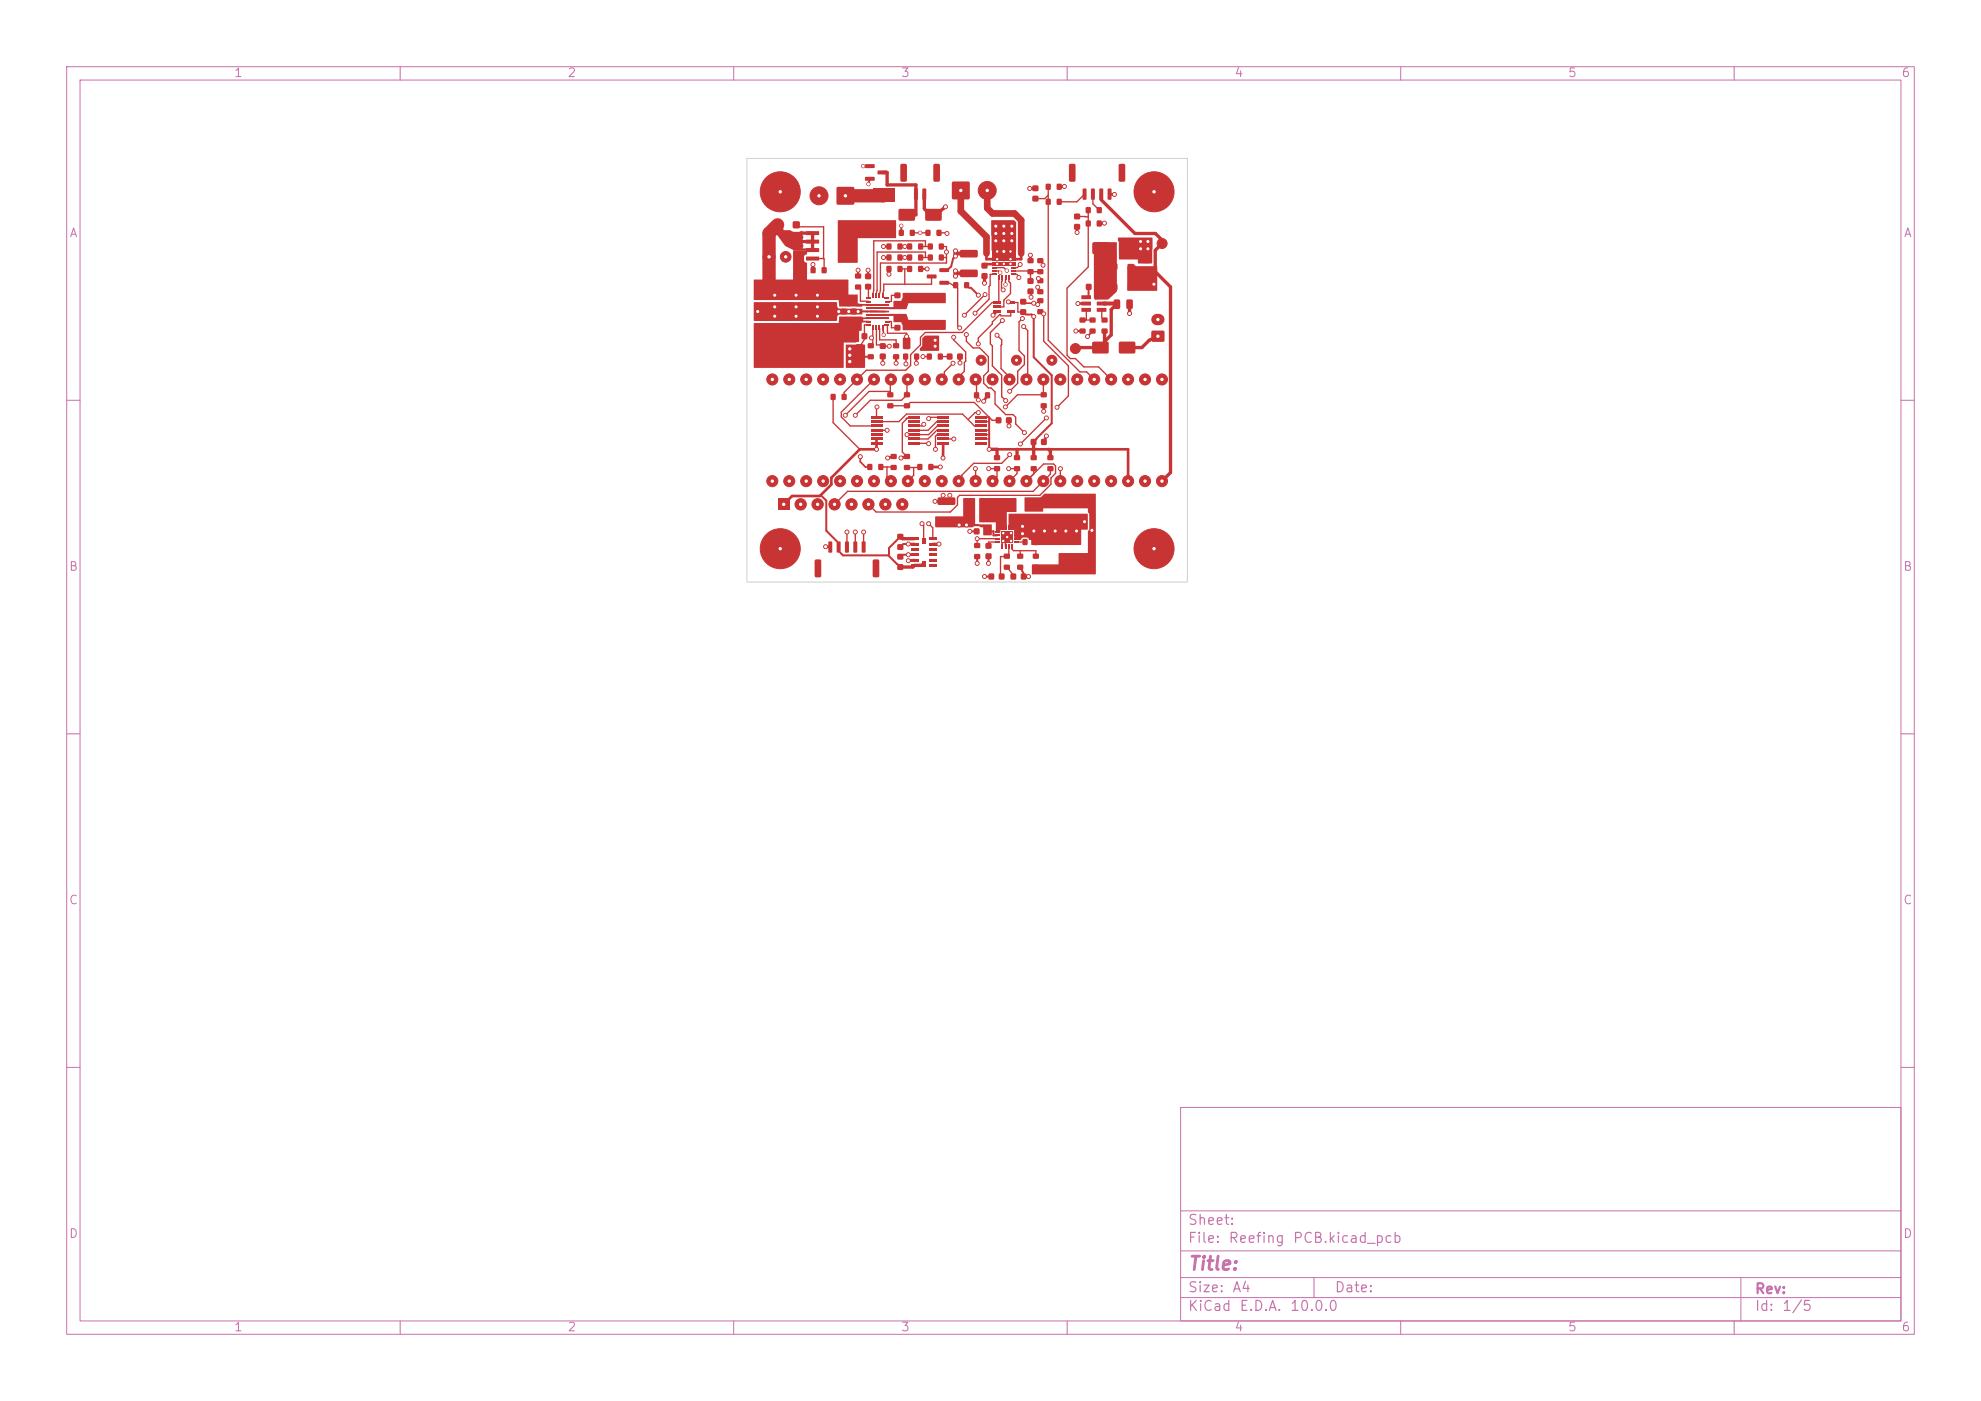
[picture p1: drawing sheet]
<svg xmlns="http://www.w3.org/2000/svg" width="297mm" height="210mm" viewBox="0 0 297 210" stroke-linecap="round" stroke-linejoin="round" font-family="sans-serif">
<defs><g id="words">
<text font-size="2" fill="#c872ab" x="178" y="190.9">Title:</text>
<g font-size="1.5" fill="#c872ab">
<text x="178" y="184">Sheet:</text>
<text x="178" y="186.7">File:</text>
<text x="184.1" y="186.7">Reefing</text>
<text x="193.7" y="186.7">PCB.kicad_pcb</text>
<text x="178" y="196.9">KiCad</text>
<text x="178" y="194.1">Size:</text>
<text x="184.7" y="194.1">A4</text>
<text x="185.7" y="196.9">E.D.A.</text>
<text x="193.3" y="196.9">10.0.0</text>
<text x="200" y="194.1">Date:</text>
<text x="263" y="194.3">Rev:</text>
<text x="263" y="196.9">Id:</text>
<text x="267.1" y="196.9">1/5</text>
</g>
<g font-size="1.3" fill="#c872ab">
<text x="35" y="11.9">1</text>
<text x="85" y="11.9">2</text>
<text x="135" y="11.9">3</text>
<text x="185" y="11.9">4</text>
<text x="235" y="11.9">5</text>
<text x="285" y="11.9">6</text>
<text x="10.3" y="35.9">A</text>
<text x="285.4" y="35.9">A</text>
<text x="10.3" y="85.9">B</text>
<text x="285.3" y="85.9">B</text>
<text x="10.3" y="135.9">C</text>
<text x="285.3" y="135.9">C</text>
<text x="10.3" y="185.9">D</text>
<text x="285.3" y="185.9">D</text>
<text x="35" y="199.9">1</text>
<text x="85" y="199.9">2</text>
<text x="135" y="199.9">3</text>
<text x="185" y="199.9">4</text>
<text x="235" y="199.9">5</text>
<text x="285" y="199.9">6</text>
</g>
</g></defs>
<g fill="none" stroke="#c872ab" stroke-width=".15">
<path d="M10 10h277v190h-277zM12 12h273v186h-273zM60 10v2M110 10v2M160 10v2M210 10v2M260 10v2M10 60h2M285 60h2M10 110h2M285 110h2M10 160h2"/>
<path d="M177 166h108v32h-108zM285 160h2M60 198v2M110 198v2M160 198v2M177 194.5h108M177 191.5h108M177 187.5h108M177 181.5h108M197 191.5v3M210 198v2M260 198v2"/>
<path d="M261 191.5v6.5"/>
</g>
<g fill="#c83434">
<path d="M159.1 83.3l2.5-.1 .1 .3v.7l-.2 .2-2.3-.1-.2-.2z"/>
<path d="M159.1 80.3h2.5l.1 .2v.7l-.2 .2h-2.3l-.2-.2z"/>
<path d="M144 40.5l2.4-.1 .2 .3v.7l-.3 .2-2.2-.1-.2-.2z"/>
<path d="M144 37.5h2.4l.2 .2v.7l-.3 .2h-2.2l-.2-.2z"/>
<path d="M135.4 50.6h.8l.3 .1v1.4l-.2 .2-.7 .1-.2-.2z"/>
<path d="M138.4 50.6h.8l.2 .1v1.4l-.1 .2-.8 .1-.2-.2z"/>
<path d="M160 74.6h2.5l.1 .2v.7l-.2 .2h-2.3l-.2-.2z"/>
<path d="M160 77.6l2.5-.1 .1 .3v.7l-.2 .2-2.3-.1-.2-.2z"/>
<path d="M156.8 27.6h.7v.8h-.7z"/>
<path d="M158.5 27.6h.6v.8h-.6z"/>
<path d="M135.6 69.7h.8v.7h-.8z"/>
<path d="M135.6 68.1h.8v.7h-.8z"/>
</g>
<circle cx="157.7" cy="54" r=".75" fill="#c83434" stroke="#c83434" stroke-width=".15"/>
<g fill="#c83434">
<path d="M139.1 38.2h.7v.8h-.7z"/>
<path d="M140.8 38.2h.7v.8h-.7z"/>
<path d="M154.1 41.7h.8v.8h-.8z"/>
<path d="M154.1 43.3h.8v.8h-.8z"/>
<path d="M134.1 47.2h.9v.8h-.9z"/>
<path d="M134.1 48.7h.9v.8h-.9z"/>
<path d="M140.9 42.1h1.3l.1 .5-.2 .1h-1.2l-.1-.2z"/>
<path d="M140.9 40.2h1.3l.1 .5-.2 .1h-1.2l-.1-.2z"/>
<path d="M139 41.2h1.3l.1 .4-.1 .1h-1.3l-.1-.1z"/>
<path d="M163.4 49.3h.8v.7h-.8z"/>
<path d="M163.4 47.6h.8v.7h-.8z"/>
<path d="M153.8 74.8h2.4v1.6h-2.4z"/>
<path d="M149.8 74.8h2.4v1.6h-2.4z"/>
<path d="M161.9 47.6h.8v.7h-.8z"/>
<path d="M161.9 49.3h.8v.7h-.8z"/>
<path d="M144.7 74.9l.7-.1 .2 .2v3l-.1 .2h-.6l-.3-.2z"/>
<path d="M147.1 74.9l.6-.1 .3 .2v3l-.2 .2h-.6l-.2-.2z"/>
<path d="M161.1 32.1h.8v.7h-.8z"/>
<path d="M161.1 33.6h.8v.8h-.8z"/>
<path d="M171.1 40.4h1.2l.2 .2v.6l-.3 .2-1-.1-.2-.2z"/>
<path d="M171.1 38.5h1.2l.2 .2v.6l-.3 .2-1-.1-.2-.2z"/>
<path d="M162.1 44.3h1.4l.1 .5h-1.4z"/>
<path d="M162.1 45.2h1.4l.1 .5-1.4 .1z"/>
<path d="M162.1 46.2h1.4l.1 .5h-1.4z"/>
<path d="M164.5 46.2h1.3l.1 .5h-1.4z"/>
<path d="M164.5 45.2h1.3l.1 .5-1.4 .1z"/>
<path d="M164.5 44.3h1.3l.1 .5h-1.4z"/>
<path d="M131.9 53h.9v.8h-.9z"/>
<path d="M131.9 51.5h.9v.8h-.9z"/>
<path d="M155.6 46.4h.8v.7h-.8z"/>
<path d="M155.6 44.7h.8v.7h-.8z"/>
<path d="M142.8 27.3h2.5v2.5h-2.5z"/>
</g>
<circle cx="148" cy="28.5" r="1.35" fill="#c83434" stroke="#c83434" stroke-width=".15"/>
<g fill="#c83434">
<path d="M119.7 42.4h2.4l.2 .2v.7l-.3 .2h-2.2l-.2-.2z"/>
<path d="M119.7 45.4l2.4-.1 .2 .3v.7l-.3 .2-2.2-.1-.2-.2z"/>
<path d="M155.6 40.4h.8v.7h-.8z"/>
<path d="M155.6 38.7h.8v.7h-.8z"/>
<path d="M155 80.8h.7v.9h-.7z"/>
<path d="M153.3 80.8h.7v.9h-.7z"/>
<path d="M165.2 47.6h.8v.7h-.8z"/>
<path d="M165.2 49.3h.8v.7h-.8z"/>
<path d="M136.4 34.5h.7v.8h-.7z"/>
<path d="M134.8 34.5h.7v.8h-.7z"/>
<path d="M147.2 39.4h.8v.8h-.8z"/>
<path d="M147.2 41h.8v.8h-.8z"/>
<path d="M140.6 53h.7v.9h-.7z"/>
<path d="M139 53h.7v.9h-.7z"/>
<path d="M136.6 80.5h1.1v.5h-1.1z"/>
<path d="M136.6 81.3h1.1v.5h-1.1z"/>
<path d="M136.6 82.1h1.1v.5h-1.1z"/>
<path d="M136.6 82.9h1.1v.5h-1.1z"/>
<path d="M136.6 83.7h1.1v.5h-1.1z"/>
<path d="M136.6 84.5h1.1v.5h-1.1z"/>
<path d="M138.2 84.1h.5v.8h-.5z"/>
<path d="M139.3 84.5h1.1v.5h-1.1z"/>
<path d="M139.3 83.7h1.1v.5h-1.1z"/>
<path d="M139.3 82.9h1.1v.5h-1.1z"/>
<path d="M139.3 82.1h1.1v.5h-1.1z"/>
<path d="M139.3 81.3h1.1v.5h-1.1z"/>
<path d="M139.3 80.5h1.1v.5h-1.1z"/>
<path d="M138.2 80.6h.5v.8h-.5z"/>
<path d="M143.5 53h.8v.9h-.8z"/>
<path d="M142 53h.8v.9h-.8z"/>
<path d="M113.3 50l2.4-.1 .2 .3v.7l-.3 .2-2.2-.1-.2-.2z"/>
<path d="M113.3 47h2.4l.2 .2v.7l-.3 .2h-2.2l-.2-.2z"/>
<path d="M166.1 28.3h.4h.1l.1 1.5-.1 .1h-.5z"/>
<path d="M164.8 28.3h.5h.1v1.5l-.1 .1h-.5z"/>
<path d="M163.6 28.3h.4h.1l.1 1.5-.1 .1h-.5z"/>
<path d="M162.3 28.3h.5h.1v1.5l-.1 .1h-.5z"/>
<path d="M167.8 24.6h.7l.2 .1v2.3l-.1 .2-.6 .1-.3-.2z"/>
<path d="M160.3 24.6h.7l.2 .1 .1 2.3-.2 .2-.6 .1-.2-.2z"/>
<path d="M132.9 36.5h.7v.9h-.7z"/>
<path d="M134.6 36.5h.7v.9h-.7z"/>
<path d="M154.1 40.4h.8v.7h-.8z"/>
<path d="M154.1 38.7h.8v.7h-.8z"/>
<path d="M153 46.4h.8v.8h-.8z"/>
<path d="M153 44.8h.8v.8h-.8z"/>
<path d="M146.1 83.1h.8v.7h-.8z"/>
<path d="M146.1 81.4h.8v.7h-.8z"/>
<path d="M124.6 59.1h.6v.8h-.6z"/>
<path d="M126.2 59.1h.7v.8h-.7z"/>
<path d="M151.6 41h.6v.3h-.6z"/>
<path d="M151.6 40.5h.6v.3h-.6z"/>
<path d="M151.6 40h.6v.3h-.6z"/>
</g>
<g fill="#c83434" stroke="#c83434" stroke-width=".15">
<circle cx="151.5" cy="39.5" r=".25"/>
<circle cx="150.5" cy="39.5" r=".25"/>
</g>
<path d="M148.7 39.3h3.5v.5h-3.5z" fill="#c83434"/>
<g fill="#c83434" stroke="#c83434" stroke-width=".15">
<circle cx="149.5" cy="39.5" r=".25"/>
<circle cx="151.5" cy="38.9" r=".25"/>
</g>
<path d="M150.6 38.6h1.6v.5h-1.6z" fill="#c83434"/>
<circle cx="151.5" cy="37.7" r=".25" fill="#c83434" stroke="#c83434" stroke-width=".15"/>
<path d="M148.7 37h3.5v1.4h-3.5z" fill="#c83434"/>
<circle cx="149.5" cy="37.7" r=".25" fill="#c83434" stroke="#c83434" stroke-width=".15"/>
<path d="M148.7 38.6h1.7v.5h-1.7z" fill="#c83434"/>
<circle cx="149.5" cy="38.9" r=".25" fill="#c83434" stroke="#c83434" stroke-width=".15"/>
<g fill="#c83434">
<path d="M148.8 40h.6v.3h-.6z"/>
<path d="M148.8 40.5h.6v.3h-.6z"/>
<path d="M148.8 41h.6v.3h-.6z"/>
<path d="M149.6 41.4h.3v.6h-.3z"/>
<path d="M150.1 41.4h.3v.6h-.3z"/>
<path d="M150.6 41.4h.3v.6h-.3z"/>
<path d="M151.1 41.4h.3v.6h-.3z"/>
<path d="M172.7 49.6h1.8v1.6h-1.8z"/>
</g>
<path d="M173.4 47.9h.4" fill="none" stroke="#c83434" stroke-width="1.7"/>
<g fill="#c83434">
<path d="M122.9 50l2.4-.1 .2 .3v.7l-.3 .2-2.2-.1-.2-.2z"/>
<path d="M122.9 47h2.4l.2 .2v.7l-.3 .2h-2.2l-.2-.2z"/>
<path d="M127.6 44.8h.8v.7h-.8z"/>
<path d="M127.6 46.3h.8v.8h-.8z"/>
<path d="M167 44.9h.7l.2 .1v1.1l-.1 .2h-.6l-.2-.1z"/>
<path d="M168.9 44.9h.7l.2 .1v1.1l-.1 .2h-.6l-.2-.1z"/>
<path d="M116.5 50l2.4-.1 .2 .3v.7l-.2 .2-2.3-.1-.2-.2z"/>
<path d="M116.5 47h2.4l.2 .2v.7l-.2 .2h-2.3l-.2-.2z"/>
<path d="M125.5 28.1h2.5v2.5h-2.5z"/>
</g>
<circle cx="122.8" cy="29.3" r="1.35" fill="#c83434" stroke="#c83434" stroke-width=".15"/>
<g fill="#c83434">
<path d="M124.2 81.2h.4h.2v1.5l-.1 .1h-.5z"/>
<path d="M125.5 81.2h.4h.1v1.5l-.1 .1h-.5z"/>
<path d="M126.7 81.2h.4h.2v1.5l-.1 .1h-.5z"/>
<path d="M128 81.2h.4h.1v1.5l-.1 .1h-.5z"/>
<path d="M129.2 81.2h.4h.2v1.5l-.1 .1h-.5z"/>
<path d="M122.2 83.9h.7l.2 .1v2.3l-.1 .2-.6 .1-.3-.2z"/>
<path d="M130.9 83.9h.7l.2 .1v2.3l-.1 .2-.6 .1-.3-.2z"/>
<path d="M136 38.2h.7v.8h-.7z"/>
<path d="M137.7 38.2h.7v.8h-.7z"/>
<path d="M158.5 29.8h.6v.9h-.6z"/>
<path d="M156.8 29.8h.7v.9h-.7z"/>
<path d="M137.7 39.9h.7v.8h-.7z"/>
<path d="M136 39.9h.7v.8h-.7z"/>
<path d="M154.6 65.8h.7v.9h-.7z"/>
<path d="M156.1 65.8h.8v.9h-.8z"/>
<path d="M162.8 33.1h.7v.8h-.7z"/>
<path d="M164.5 33.1h.6v.8h-.6z"/>
<path d="M128.2 41h.9v.7h-.9z"/>
<path d="M128.2 42.7h.9v.7h-.9z"/>
<path d="M136.2 66.3h1.7v.3h-1.7z"/>
<path d="M136.2 65.6h1.7v.4h-1.7z"/>
<path d="M136.2 65h1.7v.3h-1.7z"/>
<path d="M136.2 64.3h1.7v.4h-1.7z"/>
<path d="M136.2 63.7h1.7v.3h-1.7z"/>
<path d="M136.2 63h1.7v.4h-1.7z"/>
<path d="M136.2 62.4h1.7v.3h-1.7z"/>
<path d="M130.6 62.4h1.6v.3h-1.6z"/>
<path d="M130.6 63h1.6v.4h-1.6z"/>
<path d="M130.6 63.7h1.6v.3h-1.6z"/>
<path d="M130.6 64.3h1.6v.4h-1.6z"/>
<path d="M130.6 65h1.6v.3h-1.6z"/>
<path d="M130.6 65.6h1.6v.4h-1.6z"/>
<path d="M130.6 66.3h1.6v.3h-1.6z"/>
<path d="M130.1 69.6h.6v.8h-.6z"/>
<path d="M131.7 69.6h.7v.8h-.7z"/>
<path d="M129.7 24.6h1.4v.5l-.1 .1h-1.2l-.1-.1z"/>
<path d="M129.7 26.5h1.4v.5l-.1 .1h-1.2l-.1-.1z"/>
<path d="M131.6 25.6h1.3l.1 .5-.1 .1-1.3-.1v-.1z"/>
<path d="M148.9 45.2h1.1v.3h-1.1z"/>
<path d="M148.9 45.8h1.1v.4h-1.1z"/>
<path d="M148.9 46.5h1.1v.3h-1.1z"/>
<path d="M151 46.5h1.1v.3h-1.1z"/>
<path d="M151 45.2h1.1v.3h-1.1z"/>
<path d="M163.8 51.3h2.4v1.6h-2.4z"/>
<path d="M167.8 51.3h2.4v1.6h-2.4z"/>
<path d="M149.3 79.6h.6v.3h-.6z"/>
<path d="M149.3 80.1h.6v.3h-.6z"/>
<path d="M149.3 80.6h.6v.3h-.6z"/>
<path d="M149.3 81.1h.6v.3h-.6z"/>
<path d="M150.1 81.6h.3v.6h-.3z"/>
<path d="M150.6 81.6h.3v.6h-.3z"/>
<path d="M151.1 81.6h.3v.6h-.3z"/>
<path d="M151.6 81.6h.3v.6h-.3z"/>
<path d="M152.1 81.1h.6v.3h-.6z"/>
<path d="M152.1 80.6h.6v.3h-.6z"/>
<path d="M152.1 80.1h.6v.3h-.6z"/>
<path d="M152.1 79.6h.6v.3h-.6z"/>
<path d="M151.6 78.8h.3v.6h-.3z"/>
<path d="M151.1 78.8h.3v.6h-.3z"/>
<path d="M150.6 78.8h.3v.6h-.3z"/>
<path d="M150.1 78.8h.3v.6h-.3z"/>
</g>
<g fill="#c83434" stroke="#c83434" stroke-width=".15">
<circle cx="150.4" cy="79.9" r=".25"/>
<circle cx="150.4" cy="81.1" r=".25"/>
<circle cx="151" cy="80.5" r=".25"/>
</g>
<path d="M150.2 79.7h1.7v1.6h-1.7z" fill="#c83434"/>
<g fill="#c83434" stroke="#c83434" stroke-width=".15">
<circle cx="151.6" cy="79.9" r=".25"/>
<circle cx="151.6" cy="81.1" r=".25"/>
</g>
<g fill="#c83434">
<path d="M135.6 58.8h.8v.7h-.8z"/>
<path d="M135.6 60.5h.8v.7h-.8z"/>
<path d="M162.8 42.6h.8v.8h-.8z"/>
<path d="M164.4 42.6h.8v.8h-.8z"/>
<path d="M156.1 60.5h.8v.7h-.8z"/>
<path d="M156.1 58.8h.8v.7h-.8z"/>
</g>
<circle cx="174.2" cy="36.5" r=".75" fill="#c83434" stroke="#c83434" stroke-width=".15"/>
<g fill="#c83434">
<path d="M157.1 69.9h.8v.7h-.8z"/>
<path d="M157.1 68.3h.8v.6h-.8z"/>
<path d="M132.9 38.2h.7v.8h-.7z"/>
<path d="M134.6 38.2h.7v.8h-.7z"/>
<path d="M119.7 50l2.4-.1 .2 .3v.7l-.3 .2-2.2-.1-.2-.2z"/>
<path d="M119.7 47h2.4l.2 .2v.7l-.3 .2h-2.2l-.2-.2z"/>
<path d="M134.1 45.4h.9v.8h-.9z"/>
<path d="M134.1 43.9h.9v.8h-.9z"/>
<path d="M126.1 47.9h.8v.7h-.8z"/>
<path d="M126.1 46.3h.8v.8h-.8z"/>
<path d="M149.3 62.6h.8v.8h-.8z"/>
<path d="M150.9 62.6h.7v.8h-.7z"/>
<path d="M138.8 31.4h2.3v1.6h-2.3z"/>
<path d="M134.8 31.4h2.3v1.6h-2.3z"/>
<path d="M130.9 33.2h3.2v2h-3.2z"/>
<path d="M130.9 28.3h3.2v2h-3.2z"/>
</g>
<circle cx="152.4" cy="54" r=".75" fill="#c83434" stroke="#c83434" stroke-width=".15"/>
<g fill="#c83434">
<path d="M150.5 84.7h.9v.7h-.9z"/>
<path d="M150.5 83h.9v.7h-.9z"/>
<path d="M152.1 69.9h.8v.7h-.8z"/>
<path d="M152.1 68.3h.8v.6h-.8z"/>
<path d="M163.8 36.4h2.4v1.6h-2.4z"/>
<path d="M167.8 36.4h2.4v1.6h-2.4z"/>
<path d="M137.1 53h.7v.9h-.7z"/>
<path d="M135.4 53h.7v.9h-.7z"/>
</g>
<circle cx="117" cy="82.2" r="3" fill="#c83434" stroke="#c83434" stroke-width=".15"/>
<g fill="#c83434">
<path d="M139.1 36.5h.7v.9h-.7z"/>
<path d="M140.8 36.5h.7v.9h-.7z"/>
<path d="M155.6 43.4h.8v.7h-.8z"/>
<path d="M155.6 41.7h.8v.7h-.8z"/>
<path d="M120.9 34.7h1.9v.5h-1.9z"/>
<path d="M120.9 35.9h1.9v.6h-1.9z"/>
<path d="M120.9 37.2h1.9v.5l-1.9 .1z"/>
<path d="M120.9 38.5h1.9v.5h-1.9z"/>
<path d="M125.8 38.5h1.9l.1 .5h-2z"/>
<path d="M125.8 37.2h1.9l.1 .5-2 .1z"/>
<path d="M125.8 35.9h1.9l.1 .6h-2z"/>
<path d="M125.8 34.7h1.9l.1 .5h-2z"/>
<path d="M149.8 86h.8v.8h-.8z"/>
<path d="M148.2 86h.8v.8h-.8z"/>
<path d="M140.6 77.6l2.5-.1 .1 .3v.7l-.2 .2-2.3-.1-.2-.2z"/>
<path d="M140.6 74.6h2.5l.1 .2v.7l-.2 .2h-2.3l-.2-.2z"/>
</g>
<g fill="#c83434" stroke="#c83434" stroke-width=".15">
<circle cx="161.2" cy="52.2" r=".75"/>
<circle cx="173" cy="82.2" r="3"/>
</g>
<g fill="#c83434">
<path d="M152.5 84.7h.9v.7h-.9z"/>
<path d="M152.5 83h.9v.7h-.9z"/>
<path d="M138.3 28.3h.4h.2v1.5l-.1 .1h-.5z"/>
<path d="M137.1 28.3h.4h.1v1.5l-.1 .1h-.5z"/>
<path d="M140 24.6h.7l.2 .1v2.3l-.1 .2-.6 .1-.3-.2z"/>
<path d="M135 24.6h.7l.3 .1v2.3l-.2 .2-.6 .1-.2-.2z"/>
<path d="M133.6 69.7h.8v.7h-.8z"/>
<path d="M133.6 68.1h.8v.7h-.8z"/>
</g>
<circle cx="117" cy="28.7" r="3" fill="#c83434" stroke="#c83434" stroke-width=".15"/>
<g fill="#c83434">
<path d="M151.5 86h.8v.8h-.8z"/>
<path d="M153.1 86h.8v.8h-.8z"/>
<path d="M136 36.5h.7v.9h-.7z"/>
<path d="M137.7 36.5h.7v.9h-.7z"/>
<path d="M166.1 40.1l.6-.5h.9v.7l-.6 .6v1.2l.6 .6v.7h-.9l-.6-.5z"/>
<path d="M169 39.6h.9l.6 .5v2.8l-.6 .5h-.9v-.7l.6-.6v-1.2l-.6-.6z"/>
<path d="M136.3 44h5.2l.2 .2v1l-.3 .2h-5l-.2-.3z"/>
<path d="M136.3 48.1l5.2-.1 .2 .3v1l-.3 .1h-5l-.2-.2z"/>
<path d="M134.6 83.1h.8v.7h-.8z"/>
<path d="M134.6 84.6h.8v.8h-.8z"/>
<path d="M134.6 39.9h.7v.8h-.7z"/>
<path d="M132.9 39.9h.7v.8h-.7z"/>
</g>
<g fill="#c83434" stroke="#c83434" stroke-width=".15">
<circle cx="169.1" cy="56.9" r=".83"/>
<circle cx="166.6" cy="56.9" r=".83"/>
<circle cx="164.1" cy="56.9" r=".83"/>
<circle cx="161.5" cy="56.9" r=".83"/>
<circle cx="159" cy="56.9" r=".83"/>
<circle cx="156.4" cy="56.9" r=".83"/>
<circle cx="153.9" cy="56.9" r=".83"/>
<circle cx="151.4" cy="56.9" r=".83"/>
<circle cx="148.8" cy="56.9" r=".83"/>
<circle cx="146.3" cy="56.9" r=".83"/>
<circle cx="143.7" cy="56.9" r=".83"/>
<circle cx="141.2" cy="56.9" r=".83"/>
<circle cx="141.2" cy="72.1" r=".83"/>
<circle cx="143.7" cy="72.1" r=".83"/>
<circle cx="146.3" cy="72.1" r=".83"/>
<circle cx="148.8" cy="72.1" r=".83"/>
<circle cx="151.4" cy="72.1" r=".83"/>
<circle cx="153.9" cy="72.1" r=".83"/>
<circle cx="156.4" cy="72.1" r=".83"/>
<circle cx="159" cy="72.1" r=".83"/>
<circle cx="161.5" cy="72.1" r=".83"/>
<circle cx="164.1" cy="72.1" r=".83"/>
<circle cx="166.6" cy="72.1" r=".83"/>
<circle cx="136.1" cy="56.9" r=".83"/>
<circle cx="133.6" cy="56.9" r=".83"/>
<circle cx="131" cy="56.9" r=".83"/>
<circle cx="128.5" cy="56.9" r=".83"/>
<circle cx="126" cy="56.9" r=".83"/>
<circle cx="123.4" cy="56.9" r=".83"/>
<circle cx="120.9" cy="56.9" r=".83"/>
<circle cx="118.3" cy="56.9" r=".83"/>
<circle cx="115.8" cy="56.9" r=".83"/>
<circle cx="115.8" cy="72.1" r=".83"/>
<circle cx="118.3" cy="72.1" r=".83"/>
<circle cx="120.9" cy="72.1" r=".83"/>
<circle cx="123.4" cy="72.1" r=".83"/>
<circle cx="126" cy="72.1" r=".83"/>
<circle cx="128.5" cy="72.1" r=".83"/>
<circle cx="131" cy="72.1" r=".83"/>
<circle cx="133.6" cy="72.1" r=".83"/>
<circle cx="136.1" cy="72.1" r=".83"/>
<circle cx="138.7" cy="56.9" r=".83"/>
<circle cx="169.1" cy="72.1" r=".83"/>
<circle cx="174.2" cy="72.1" r=".83"/>
<circle cx="171.7" cy="56.9" r=".83"/>
<circle cx="138.7" cy="72.1" r=".83"/>
<circle cx="171.7" cy="72.1" r=".83"/>
<circle cx="174.2" cy="56.9" r=".83"/>
</g>
<g fill="#c83434">
<path d="M154.6 69.9h.8v.7h-.8z"/>
<path d="M154.6 68.3h.8v.6h-.8z"/>
<path d="M116.1 33.2h1v1h-1z"/>
<path d="M118.9 33.2h1v1h-1z"/>
<path d="M140.6 62.4h1.6v.3h-1.6z"/>
<path d="M140.6 63h1.6v.4h-1.6z"/>
<path d="M140.6 63.7h1.6v.3h-1.6z"/>
<path d="M140.6 64.3h1.6v.4h-1.6z"/>
<path d="M140.6 65h1.6v.3h-1.6z"/>
<path d="M140.6 65.6h1.6v.4h-1.6z"/>
<path d="M140.6 66.3h1.6v.3h-1.6z"/>
<path d="M146.2 66.3h1.7v.3h-1.7z"/>
<path d="M146.2 65.6h1.7v.4h-1.7z"/>
<path d="M146.2 65h1.7v.3h-1.7z"/>
<path d="M146.2 64.3h1.7v.4h-1.7z"/>
<path d="M146.2 63.7h1.7v.3h-1.7z"/>
<path d="M146.2 63h1.7v.4h-1.7z"/>
<path d="M146.2 62.4h1.7v.3h-1.7z"/>
<path d="M147.7 58.8h.7v.9h-.7z"/>
<path d="M146.1 58.8h.6v.9h-.6z"/>
<path d="M133.9 53.1h.9v.7h-.9z"/>
<path d="M133.9 51.5h.9v.7h-.9z"/>
<path d="M142.9 42.3h.7v.9h-.7z"/>
<path d="M144.6 42.3h.7v.9h-.7z"/>
<path d="M134.6 80.1h.8v.7h-.8z"/>
<path d="M134.6 81.6h.8v.8h-.8z"/>
</g>
<circle cx="114.5" cy="43.3" r=".75" fill="#c83434" stroke="#c83434" stroke-width=".15"/>
<g fill="#c83434">
<path d="M154.9 83h.8v.7h-.8z"/>
<path d="M154.9 84.7h.8v.7h-.8z"/>
<path d="M129.7 42.6h.9v.8h-.9z"/>
<path d="M129.7 41h.9v.8h-.9z"/>
<path d="M139.2 69.6h.7v.8h-.7z"/>
<path d="M137.6 69.6h.6v.8h-.6z"/>
</g>
<circle cx="147.1" cy="54" r=".75" fill="#c83434" stroke="#c83434" stroke-width=".15"/>
<g fill="#c83434">
<path d="M130.1 51.5h.9v.7h-.9z"/>
<path d="M130.1 53.1h.9v.7h-.9z"/>
<path d="M154.8 29.4h.8v.8h-.8z"/>
<path d="M154.8 27.8h.8v.8h-.8z"/>
<path d="M122.9 42.4h2.4l.2 .2v.7l-.3 .2h-2.2l-.2-.2z"/>
<path d="M122.9 45.4l2.4-.1 .2 .3v.7l-.3 .2-2.2-.1-.2-.2z"/>
<path d="M127.7 50h.7v.8h-.7z"/>
<path d="M129.2 50h.8v.8h-.8z"/>
<path d="M133.1 58.8h.8v.7h-.8z"/>
<path d="M133.1 60.5h.8v.7h-.8z"/>
<path d="M121.6 40.1h.6v.8h-.6z"/>
<path d="M123.2 40.1h.7v.8h-.7z"/>
<path d="M140.4 34.5h.7v.8h-.7z"/>
<path d="M138.8 34.5h.7v.8h-.7z"/>
<path d="M116.6 74.8h1.7v1.7h-1.7z"/>
</g>
<g fill="#c83434" stroke="#c83434" stroke-width=".15">
<circle cx="120" cy="75.6" r=".85"/>
<circle cx="122.6" cy="75.6" r=".85"/>
<circle cx="125.1" cy="75.6" r=".85"/>
<circle cx="127.7" cy="75.6" r=".85"/>
<circle cx="130.2" cy="75.6" r=".85"/>
<circle cx="132.7" cy="75.6" r=".85"/>
<circle cx="135.3" cy="75.6" r=".85"/>
</g>
<g fill="#c83434">
<path d="M132.2 44h.3v.6h-.3z"/>
<path d="M131.7 44h.3v.6h-.3z"/>
<path d="M131.2 44h.3v.6h-.3z"/>
<path d="M130.7 44h.3v.6h-.3z"/>
<path d="M129.9 44.6h.7v.2h-.7z"/>
<path d="M129.9 45.1h.6v.2h-.6z"/>
</g>
<path d="M129.9 45.7h3.4M129.9 46.2h3.4" fill="none" stroke="#c83434" stroke-width=".25"/>
<path d="M129.9 46.6h3.4v.2h-3.4z" fill="#c83434"/>
<path d="M129.9 47.2h3.4M129.9 47.7h3.4" fill="none" stroke="#c83434" stroke-width=".25"/>
<g fill="#c83434">
<path d="M129.9 48.1h.6v.2h-.6z"/>
<path d="M129.9 48.6h.7v.2h-.7z"/>
<path d="M130.7 48.8h.3v.6h-.3z"/>
<path d="M131.2 48.8h.3v.6h-.3z"/>
<path d="M131.7 48.8h.3v.6h-.3z"/>
<path d="M132.2 48.8h.3v.6h-.3z"/>
<path d="M132.6 48.6h.7v.2h-.7z"/>
<path d="M132.7 48.1h.6v.2h-.6z"/>
<path d="M132.7 45.1h.6v.2h-.6z"/>
<path d="M132.6 44.6h.7v.2h-.7z"/>
<path d="M122.4 51.6h.9l.3 .1v3l-.2 .2h-.8l-.2-.1z"/>
<path d="M128.4 51.6h.9l.2 .1v3l-.1 .2h-.9l-.2-.1z"/>
<path d="M164.5 31.1h.6v.8h-.6z"/>
<path d="M162.8 31.1h.7v.8h-.7z"/>
<path d="M147.6 79.2h.8v.9h-.8z"/>
<path d="M146 79.2h.8v.9h-.8z"/>
<path d="M147.8 81.4h.8v.8h-.8z"/>
<path d="M147.8 83h.8v.8h-.8z"/>
<path d="M156.8 74.6h2.5l.1 .2v.7l-.2 .2h-2.3l-.2-.2z"/>
<path d="M156.8 77.6l2.5-.1 .1 .3v.7l-.2 .2-2.3-.1-.2-.2z"/>
</g>
<circle cx="173" cy="28.7" r="3" fill="#c83434" stroke="#c83434" stroke-width=".15"/>
<g fill="#c83434">
<path d="M149.1 69.9h.8v.7h-.8z"/>
<path d="M149.1 68.3h.8v.6h-.8z"/>
<path d="M116.5 42.4h2.4l.2 .2v.7l-.2 .2h-2.3l-.2-.2z"/>
<path d="M116.5 45.4l2.4-.1 .2 .3v.7l-.2 .2-2.3-.1-.2-.2z"/>
<path d="M114.6 37.8h1.4v1.4h-1.4z"/>
</g>
<g fill="#c83434" stroke="#c83434" stroke-width=".15">
<circle cx="117.8" cy="38.5" r=".8"/>
<circle cx="141.8" cy="31" r=".3"/>
<circle cx="157.7" cy="54" r=".3"/>
<circle cx="141" cy="70" r=".3"/>
<circle cx="163.7" cy="79.5" r=".3"/>
<circle cx="151.7" cy="33.9" r=".3"/>
<circle cx="140.2" cy="75.1" r=".3"/>
<circle cx="113.6" cy="46.7" r=".3"/>
<circle cx="147.5" cy="60.2" r=".3"/>
<circle cx="116.1" cy="47.4" r=".3"/>
<circle cx="133.1" cy="68.6" r=".3"/>
<circle cx="146.5" cy="84.4" r=".3"/>
<circle cx="151.3" cy="63.9" r=".3"/>
<circle cx="154.2" cy="86.4" r=".3"/>
<circle cx="161.5" cy="34.9" r=".3"/>
<circle cx="156.5" cy="61.7" r=".3"/>
<circle cx="147.6" cy="86.4" r=".3"/>
<circle cx="116.1" cy="46" r=".3"/>
<circle cx="154.5" cy="38.3" r=".3"/>
<circle cx="141.4" cy="74.3" r=".3"/>
<circle cx="154.4" cy="28.3" r=".3"/>
<circle cx="151.7" cy="36.1" r=".3"/>
<circle cx="136.2" cy="81.6" r=".3"/>
<circle cx="169.3" cy="47" r=".3"/>
<circle cx="128.6" cy="40.5" r=".3"/>
<circle cx="125.8" cy="46.7" r=".3"/>
<circle cx="137.4" cy="54.4" r=".3"/>
<circle cx="122.5" cy="46" r=".3"/>
<circle cx="149.3" cy="36.1" r=".3"/>
<circle cx="135.1" cy="68.6" r=".3"/>
<circle cx="154.6" cy="44.6" r=".3"/>
<circle cx="151.7" cy="35" r=".3"/>
<circle cx="158.2" cy="79.6" r=".3"/>
<circle cx="136.2" cy="83.1" r=".3"/>
<circle cx="156.6" cy="79.6" r=".3"/>
<circle cx="149.3" cy="33.9" r=".3"/>
<circle cx="172.1" cy="37.3" r=".3"/>
<circle cx="153.3" cy="78.9" r=".3"/>
<circle cx="148.9" cy="47.3" r=".3"/>
<circle cx="163" cy="50.4" r=".3"/>
<circle cx="167.1" cy="29.2" r=".3"/>
<circle cx="119.4" cy="46" r=".3"/>
<circle cx="156.9" cy="65.4" r=".3"/>
<circle cx="119.4" cy="47.4" r=".3"/>
<circle cx="122.5" cy="47.4" r=".3"/>
<circle cx="147.1" cy="54" r=".3"/>
<circle cx="145.4" cy="79.7" r=".3"/>
<circle cx="130.2" cy="27.6" r=".25"/>
<circle cx="159.8" cy="79.6" r=".3"/>
<circle cx="132.4" cy="54.4" r=".3"/>
<circle cx="153.3" cy="80" r=".3"/>
<circle cx="162.6" cy="78.2" r=".3"/>
<circle cx="130.1" cy="40.5" r=".3"/>
<circle cx="140.8" cy="81.6" r=".3"/>
<circle cx="132.5" cy="50.2" r=".25"/>
<circle cx="172.1" cy="36.2" r=".3"/>
<circle cx="155.6" cy="45.7" r=".3"/>
<circle cx="155" cy="45.5" r=".3"/>
<circle cx="140.2" cy="51" r=".3"/>
<circle cx="150.5" cy="37.7" r=".25"/>
<circle cx="133.3" cy="41.1" r=".3"/>
<circle cx="150.5" cy="35" r=".3"/>
<circle cx="150.5" cy="33.9" r=".3"/>
<circle cx="165.6" cy="33.5" r=".3"/>
<circle cx="159.6" cy="27.9" r=".3"/>
<circle cx="136.2" cy="84.1" r=".3"/>
<circle cx="134.4" cy="54.4" r=".3"/>
<circle cx="171" cy="36.2" r=".3"/>
<circle cx="155" cy="79.6" r=".3"/>
<circle cx="142.4" cy="74.3" r=".3"/>
<circle cx="123.8" cy="82" r=".3"/>
<circle cx="161.6" cy="45.5" r=".3"/>
<circle cx="143.9" cy="54.4" r=".3"/>
<circle cx="171" cy="37.3" r=".3"/>
<circle cx="161.4" cy="79.6" r=".3"/>
<circle cx="150.5" cy="36.1" r=".3"/>
<circle cx="148.2" cy="84.4" r=".3"/>
<circle cx="132.5" cy="37" r=".3"/>
<circle cx="149.3" cy="35" r=".3"/>
<circle cx="141.4" cy="68.6" r=".3"/>
<circle cx="132.5" cy="38.6" r=".3"/>
<circle cx="121.9" cy="39.6" r=".3"/>
<circle cx="147.6" cy="42.5" r=".3"/>
<circle cx="127.2" cy="46.7" r=".3"/>
<circle cx="143.2" cy="37.6" r=".3"/>
<circle cx="143.2" cy="38.4" r=".3"/>
<circle cx="128.6" cy="46.7" r=".3"/>
<circle cx="135.1" cy="33.8" r=".25"/>
<circle cx="140.2" cy="51.9" r=".3"/>
<circle cx="143.2" cy="40.6" r=".3"/>
<circle cx="152.4" cy="54" r=".3"/>
<circle cx="143.2" cy="41.4" r=".3"/>
<circle cx="127.4" cy="54.2" r=".4"/>
<circle cx="127.4" cy="53.3" r=".4"/>
<circle cx="127.4" cy="52.3" r=".4"/>
<circle cx="129" cy="68.4" r=".3"/>
<circle cx="141.9" cy="37.8" r=".3"/>
<circle cx="135.9" cy="50.4" r=".3"/>
<circle cx="153.6" cy="64.9" r=".3"/>
<circle cx="159" cy="70.3" r=".3"/>
<circle cx="143.9" cy="49.2" r=".3"/>
<circle cx="144.9" cy="50.2" r=".3"/>
<circle cx="161.3" cy="49.6" r=".3"/>
<circle cx="173" cy="42.6" r=".3"/>
<circle cx="122.5" cy="44.2" r=".3"/>
<circle cx="116.1" cy="44.2" r=".3"/>
<circle cx="139" cy="40.3" r=".3"/>
<circle cx="119.4" cy="44.2" r=".3"/>
<circle cx="143.8" cy="78.7" r=".3"/>
<circle cx="144.9" cy="78.7" r=".3"/>
<circle cx="133.3" cy="51.9" r=".3"/>
<circle cx="138.4" cy="53.4" r=".3"/>
<circle cx="156.9" cy="62.7" r=".3"/>
<circle cx="151.4" cy="68.1" r=".3"/>
<circle cx="158.5" cy="61" r=".3"/>
<circle cx="153" cy="66.6" r=".3"/>
<circle cx="156.4" cy="39.7" r=".3"/>
<circle cx="156.5" cy="47" r=".3"/>
<circle cx="137.9" cy="34.9" r=".25"/>
<circle cx="129.4" cy="24.9" r=".25"/>
<circle cx="138.5" cy="63.6" r=".3"/>
<circle cx="155.6" cy="43" r=".3"/>
<circle cx="155" cy="47.5" r=".3"/>
<circle cx="131.4" cy="67.4" r=".3"/>
<circle cx="140.2" cy="67.4" r=".3"/>
<circle cx="148.3" cy="67.4" r=".3"/>
<circle cx="146.7" cy="44.2" r=".3"/>
<circle cx="152.9" cy="39.6" r=".3"/>
<circle cx="151.2" cy="45.3" r=".3"/>
<circle cx="139.2" cy="78.5" r=".3"/>
<circle cx="151.2" cy="70.3" r=".3"/>
<circle cx="148.2" cy="70.3" r=".3"/>
<circle cx="138.2" cy="78.5" r=".3"/>
<circle cx="135.7" cy="37" r=".3"/>
<circle cx="146.5" cy="80.7" r=".3"/>
<circle cx="152.8" cy="41.6" r=".3"/>
<circle cx="155.7" cy="41.7" r=".3"/>
<circle cx="151.4" cy="58.7" r=".3"/>
<circle cx="150.9" cy="40.6" r=".25"/>
<circle cx="153.3" cy="47.7" r=".3"/>
<circle cx="146.7" cy="61.9" r=".3"/>
<circle cx="153.5" cy="49" r=".3"/>
<circle cx="149.9" cy="40.9" r=".25"/>
<circle cx="149.5" cy="50.3" r=".3"/>
<circle cx="146.2" cy="47" r=".3"/>
<circle cx="150.3" cy="48" r=".3"/>
<circle cx="150.8" cy="60" r=".3"/>
<circle cx="150.4" cy="43.5" r=".3"/>
<circle cx="143" cy="50.6" r=".3"/>
<circle cx="144.6" cy="47.3" r=".3"/>
<circle cx="150.8" cy="42.6" r=".25"/>
<circle cx="147.7" cy="44.2" r=".3"/>
<circle cx="126.7" cy="62.3" r=".3"/>
<circle cx="127" cy="79.7" r=".3"/>
<circle cx="128.2" cy="79.7" r=".3"/>
<circle cx="128.2" cy="62.3" r=".3"/>
<circle cx="146.2" cy="70.3" r=".3"/>
<circle cx="129.5" cy="79.7" r=".3"/>
<circle cx="135.7" cy="38.6" r=".3"/>
<circle cx="150.7" cy="61" r=".3"/>
<circle cx="139.2" cy="66.5" r=".3"/>
<circle cx="139.2" cy="62.7" r=".3"/>
<circle cx="136" cy="65.1" r=".3"/>
<circle cx="146.7" cy="60" r=".3"/>
<circle cx="131.5" cy="61" r=".3"/>
<circle cx="142" cy="35" r=".3"/>
<circle cx="133" cy="64.5" r=".3"/>
<circle cx="143" cy="65.8" r=".3"/>
<circle cx="142.9" cy="54.4" r=".3"/>
<circle cx="146.7" cy="51.6" r=".3"/>
<circle cx="135.8" cy="54.6" r=".3"/>
<circle cx="130.7" cy="50.7" r=".3"/>
</g>
<g fill="none" stroke="#c83434" stroke-width=".5">
<path d="M132.3 25.9h.7v1.8h4.3v4.5h-.7M138.6 29.1v2.2l.4 .4M141.7 31l-.8 .7M165.1 29.1v.9l5.1 5h3l1 1v.5l-1 1v2.8v.5l2.3 2.2v27.8l-1.3 1.3M147.6 41.4v1.1M165 52.1h-3.6l-.2 .2M165.6 49.6v1.9M167.2 45.8l-.6 .6v3.8l-1 1M169.3 45.6v1.4M173.6 50.4l-1.3 .6-1.1 1.1h-1.2M148.3 67.4h1.2v1.2M152.5 67.4v1.2"/>
<path d="M155 66.3v2.3M157.2 67.4l.3 .2v1M135 80.5l.3 .3h1.8M138.5 84.5l-.3 .3h-1.1l-.2 .2h-1.9"/>
</g>
<g fill="none" stroke="#c83434" stroke-width=".4">
<path d="M121.9 39.7v.8M147.9 38v.9h1.1M149 39.6h-1.4v.2M153.1 38v.9h-1.1M154.5 38.3v.8M155.2 28.2l-.8 .1M159.6 28h-.8M161.5 34v.9M165.6 33.5h-.8M166.4 29.1l.7 .1M138.9 51.5h1.3M148.1 59.3l-.6 .9"/>
<path d="M149.5 46.7l-.6 .6M161.6 45.5h1.2M131.4 65.8v1.6h-2.5l-4.3 4.2v1l-1.7 1.8h-4.2l-1.2 1.2M134 68.4l-.9 .3M136 68.4l-.9 .3M139.6 70h1.4M141.4 66.5v2.2M141.9 75.1l-1.7 .1M149.5 67.4h19.6v4.7M151.3 63v.9M156.5 60.8v.9M156.9 65.4l-.4 .9"/>
<path d="M123.8 82h.7M136.2 81.6h.9M136.2 83.2h.9M137.1 84l-.9 .1M139.9 81.6h.9"/>
</g>
<g fill="none" stroke="#c83434" stroke-width=".3">
<path d="M130.4 26.8l-.2 .8M132.4 37h.9M132.4 38.6h.9M135.1 33.9v1M143.2 38.4l-.3 .4-.3 1.2-.6 .5M128.6 40.5v.8M129 53.5h1.5M130.1 40.5v.8M132.4 53.5v1M133.3 40.3v.8M134.3 53.5v1M137.4 53.5v1"/>
<path d="M138 40.3h1M143.9 53.5v.9M145.3 43.2h.3l1.1 1.1M153.8 47.2h.9l.3 .3M155 47.8v5.8l2.7 2.7v7.2l-2.3 2.4M155.6 43.1v.3M155.6 45.5v.2M161.3 49.6h1M163.2 43v1.6M163.8 49.6l-.8 .9M123.2 74.4l.7 .7v4.5l1.6 1.6M145.4 79.7h1"/>
<path d="M148.3 62.6v4.8M148.4 79.7h.5v.6h.6M126 82.9l.4 .4h6.8l1.4 1.3M134.6 80.9l-1.3 1.3v1M135.4 81.6h.5M135.4 83.2h.5M146.5 83.4v1.1M147.6 86.4h1M148.2 83.4v1.1M152.9 85l.6 1M153.5 86.4h.7"/>
</g>
<path d="M128.7 46.7h1.4M128.7 45.7h1.4M128.7 47.7h1.4M129.3 47.7v.5h.9M132.4 49.2l.1 1M133.1 47.2h.8M133.1 46.2h.8M153.8 45.5h1.2M154.6 44.1v.5M129 68.5v.7l.7 .8h.7" fill="none" stroke="#c83434" stroke-width=".25"/>
<path d="M143.2 37.6v.8M143.2 38h1.2M143.2 40.6v.8M143.2 41h1.2M165.5 45.5h1.7" fill="none" stroke="#c83434" stroke-width=".6"/>
<g fill="none" stroke="#c83434" stroke-width=".2">
<path d="M119.4 33.7l.3 .3h3.8v4.8M123.2 38.8h.1M123.5 38.8h.1v1.7M123.5 38.8h-1.7M123.5 38.8h.1M129.4 24.9h1M134.9 37h1.5M134.9 38.6h1.5M136.8 34.9h2.3M138 37h1.5M138 38.6h1.5M138.7 38.6v-.8h-7.2v5.7l-.2 .6"/>
<path d="M138.7 37v-.9h-7.7v7.4l-.2 .6M140.8 34.9h1.1l.1 .1M141.1 37h.8v2.4h-9.9v4.1l-.2 .6M141.1 38.6h.8M152.9 39.7l-.4 .4h-.5M156.4 39.5v.3M157.2 29.3l-.6 .5h-1.4M157.2 28v23l4.7 4.7h1l1.1 1.2M161.5 32.5h1.7M162.6 29.1l-1.1 1.2h-2.7M163.2 31.5v8.5l-3.2 3.2v10.1l.5 .5h.7l1.3 1.2h2.2l1.9 1.9M163.9 29.1v1.5l.9 .9"/>
<path d="M124.9 59.5v3.9l4 4M129 43.1v2.1h1.2M129.3 46.7h2.3M130.2 48.7h-.6v2.2l-.5 .8v.3M130.2 43.1v1.6M130.6 50.7h.2M130.8 49.2v2.5M131 56.9l-4.9 4.9v.7l1.4 1.4h3.9M131.4 49.2v2.5h.8M131.9 49.2v1.8h2.4v.7M132.5 51.9h.8M133 48.7v1.3h2.9v.9"/>
<path d="M133.2 48.2h.4v.9h.9M133.5 58.7h-3.2l-3.6 3.6M133.6 56.9l-.1 .1v2.2M134.5 44.3h-.9v.9h-.4M134.9 40.3h1.5M135.6 40.3v2.3M135.8 53.5v1.1M136.1 56.9l-.1 .1v2.2l-.8 .8h-4.7l-2.3 2.3M138.4 53.5h1M139.7 41.4v1.2h-7.2v.9l-.1 .6M140.9 53.5h1.5M142.3 42.4l.6 .4h.4"/>
<path d="M142.9 54.5l-1.3 1.3v.4M143 50.6v.4l1.8 1.8v1.4l-.2 .2v1.3l-.5 .5M143.6 43.2v5.7l.3 .3M144.9 50.2v1l1 1h1l1.3 1.3v2.2l-.7 .7v1.1l.7 .7h.4l.6 .6v1.8l1.6 1.6h1.1l.4 .4v1l1.3 1.3M146.3 56.9l.1 .1v2.3M146.7 59.7v.3M147.7 44.2l-3.1 3.1M148.9 41.1h-.5v1.7l-.1 .2v1.9l-2.1 2.1M149.3 40.6h.4l.2 .3M149.3 40.1h1.2l.4 .5M149.5 45.4h-.8l-4.4 4.4h-5.6l-.7 .8v1.1l-1.5 1.5v1.6l-.7 .7h-5.9l-3.3 3.3v.7M149.5 50.3l.7 .7v.7l-.1 .1v3.5l.9 .9"/>
<path d="M149.7 41.8v3.5M150.1 47.3l-.2-.1-1.1 1.1v.3l-2.1 2.1v.9M150.2 41.8l-.1 1.4 .3 .3M150.3 48.1l-1.8 1.8v1.7l.3 .3v3l1.4 1.4v3.2l.6 .6M150.7 41.8v.9M151.2 41.8v.4l.3 .3v1.5l-1 1v1h-.6M151.5 46.7v.7h-1.5M152 40.6h2.3M152 41.1h.4l.4 .3v.2M152.1 45.4h.5v1.4h.3M153.3 47.8l-.5 .5v4.3l.8 .8v1.3l-1 1v1.8l-1.2 1.2M153.5 49l.6 .6v6.6"/>
<path d="M156 40.7h-1.5v1.4M156.4 47.1h.1M156.4 56.9l.1 2.3h-3.9l-1.9 1.8M156.5 47.4v3.8l3.7 3.7v4.5l-1.7 1.7M162.3 48h1.5M162.9 46.5v1.5M165.2 46.7v1M127 79.8v2.2M128.2 79.8v2.2M129.5 79.8v2.2M131.4 63.2h3.4l1.1-1.1h8.4l1.8 1.8h.9M131.5 61l-.1 1.6"/>
<path d="M132 64.5h1M132.1 70l1.9 .1M133 70v1.5l.6 .6M133.5 60.8h2.5l.5-.5h9.6l2.6 2.7h1M136 65.2h.3M136.3 62.7h-.3l-.7 .8v4.3l.3 .3M137 70.1v1.2l-.9 .8M137 66.5h2.2M137.9 70l-1.9 .1M138.2 78.5l.3 .3v2.2M138.5 63.6l-.3 .3h-.9M139.2 78.5l.7 .6v1.7"/>
<path d="M141 65.2h-.5l-.3 .2v2M141.4 64.5h-1l-1.3 1.3h-2.1M141.4 63.2h-1l-1.3 1.3h-2.1M141.4 63.9h-.9l-1.3 1.3h-2.2M141.4 62.6h-2l-.2 .2M141.8 65.8h1.2M146.2 70.3l.1 1.8M146.7 61.9h-.5l-1 1M147.5 65.8h.8M147.5 63.2h.8M147.5 65.2h.8M147.5 62.6h.8"/>
<path d="M147.5 64.5h.8M148.2 70.3h1.3v1.2l-.7 .6M151.2 70.3h1.3v.7l-1.2 1.1M151.4 68.2l-1.2 1.3h-4.2l-1.8 1.8v.2M153.9 72.1l2.6-2.5h1.5l.3 .2v1.2l-.7 .7v.9l-1.7 1.7h-12l-.4 .3v1.1l-1 1.1h-11.2l-1.1-1.2M155 70.3v.7M156.9 62.7l-3.9 3.9M157.5 70.3v.8l-2.6 2.6h-27.8l-2 1.9M159 70.3v1.8M149.4 81.3h-1.2v.3M149.4 80.8h-2.9v.8M150.5 83.4h-.5v2.8"/>
<path d="M150.9 85l1 1.2M151.2 81.9v1.7M151.7 81.9v.5l.3 .2h3.3v.6M152.6 81.3h1.1M152.9 82.6v.6"/>
</g>
<path d="M150.2 81.1v.8M150.7 81.1v.8" fill="none" stroke="#c83434" stroke-width=".24"/>
<path d="M116.6 33.7l-1.3 1.3v7.6l-.8 .7M132.5 29.3l-5.8 .1" fill="none" stroke="#c83434" stroke-width="2"/>
<path d="M144 28.6v3.1l3.9 3.8v2.5M148 28.6v2.6l.8 .8h3.3l1 1v5" fill="none" stroke="#c83434" stroke-width="1"/>
<g fill="#c83434">
<path d="M140.2 77.4h4.2v-2.7h1.7l.1 3.9h2.5v1.6h-1.2l-.1-1.2h-.3l-.3-.1h-.7l-.4 .1h-5.4l-.1-.1z"/>
<path d="M113 45.3h12.4l.1 .2v.3a.43 .43 0 0 0 .5 .5h3.2l.1 .1v.7h-.1l-3.4 .1-.3 .2v.5l-.1 .2h-12.3l-.1-.1z"/>
<path d="M113 41.9h5.9v-4.3l2-.1 .1 .1v.5l-.4 .3-.1 .6 .2 .3 .3 .2v2.4h6.1l.1 2.3h1.4v1.3l.6 .1 .1 .3-.1 .1-3.3-.1-.1-.9h-12.7l-.1-.1z"/>
<path d="M153.6 74.6h2.4l.6-.6h7.7v12.1h-9.6v-1.5h4v-1.7h4.4v-3.3l.2-.3v-2.2l-.2-.3v-.6h-6.7v.4l-.1 .1h-2.6l-.1-.1z"/>
<path d="M116 33.1l1.2-.1 .3 1.5h1l.1 .1a1.37 1.37 0 0 0 1.1 .2l.5-.2 .1 .1h1.4l.1 .2 .3 .1v2.4l-.3 .1v.2h-.8v-.2h-2l-1.3-.6-.3-.4h2.9a.66 .66 0 0 1 0 .7h1.3v-.7h-4.2l-.9-1.3h3.8a.66 .66 0 0 1 0 .8h1.3v-.8h-5.1l-.5-.7z"/>
<path d="M167.6 35.6h5.2l-.1 3.9h-2l-.1-.6h-2.8z"/>
<path d="M146.8 74.7h5.6v2h-1.5v2.7h-.9l-.1 .5h-.5l-.1-.1v-1.5h-2.5z"/>
<path d="M148.6 33h3.4l.3 .3v4.3h-3.6z"/>
<path d="M113 48.4h12.8v-.9h.1h3.3l.1 .1-.1 1.9-.4 .1v1.7h-2.3v3.7l-.1 .2-13.3-.1z"/>
<path d="M134 45.1h1.2l.2-1.2h6.3l.1 .1v1.4l-5.6 .1-.4 .8h-2.4l-.1-.2 .6-.1z"/>
<path d="M151.2 77h11.8l.1 .1v2.2l-.1 .1h-.9v2.2l-.1 .1h-7.3l-.1-.7-.3-.1-.3-.3h-.7l-.3 .3h-.9l-.1-1.5h-.7l-.1-.1z"/>
<path d="M169 39.9h4.5v3.7h-4.5z"/>
<path d="M125.6 33h8.7v.1v2.5v.1h-5.7v3.7h-2.9l-.1-.1z"/>
<path d="M164 36.3l3.4 .1 .1 7.3-1.4 1.2-1.9 .1-.2-.3z"/>
<path d="M126.8 51.7h2.9v3.4h-2.9z"/>
<path d="M133.3 47.1l2.5-.1 .4 1h5.5h.1v1.3l-.1 .1-6.3 .1-.1-.1v-.6l-.1-.5h-1.2l-.1-1h-.6z"/>
<path d="M138.7 50.3h2.1v2.3h-2.9v-.4l.4-.5v-1z"/>
</g>
<path d="M112 23.8h66v63.5h-66z" fill="none" stroke="#d0d2cd" stroke-width=".15"/>
<g fill="#fff" stroke="#fff" stroke-width=".15">
<circle cx="141.7" cy="31" r=".15"/>
<circle cx="157.7" cy="54" r=".15"/>
<circle cx="141" cy="70" r=".15"/>
<circle cx="163.7" cy="79.5" r=".15"/>
<circle cx="151.7" cy="33.9" r=".15"/>
<circle cx="140.2" cy="75.2" r=".15"/>
<circle cx="113.6" cy="46.7" r=".15"/>
<circle cx="147.5" cy="60.1" r=".15"/>
<circle cx="116.1" cy="47.4" r=".15"/>
<circle cx="133.1" cy="68.7" r=".15"/>
<circle cx="146.5" cy="84.5" r=".15"/>
<circle cx="151.3" cy="63.8" r=".15"/>
<circle cx="154.2" cy="86.4" r=".15"/>
<circle cx="161.5" cy="34.9" r=".15"/>
<circle cx="156.5" cy="61.7" r=".15"/>
<circle cx="147.6" cy="86.4" r=".15"/>
<circle cx="116.1" cy="46" r=".15"/>
<circle cx="154.5" cy="38.3" r=".15"/>
<circle cx="141.4" cy="74.2" r=".15"/>
<circle cx="154.4" cy="28.2" r=".15"/>
<circle cx="151.7" cy="36.1" r=".15"/>
<circle cx="136.2" cy="81.5" r=".15"/>
<circle cx="169.4" cy="47" r=".15"/>
<circle cx="128.7" cy="40.5" r=".15"/>
<circle cx="125.7" cy="46.7" r=".15"/>
<circle cx="137.4" cy="54.5" r=".15"/>
<circle cx="122.6" cy="46" r=".15"/>
<circle cx="149.3" cy="36.1" r=".15"/>
<circle cx="135.1" cy="68.7" r=".15"/>
<circle cx="154.6" cy="44.5" r=".15"/>
<circle cx="151.7" cy="35" r=".15"/>
<circle cx="158.2" cy="79.6" r=".15"/>
<circle cx="136.2" cy="83.2" r=".15"/>
<circle cx="156.6" cy="79.6" r=".15"/>
<circle cx="149.3" cy="33.9" r=".15"/>
<circle cx="172.1" cy="37.3" r=".15"/>
<circle cx="153.3" cy="78.9" r=".15"/>
<circle cx="148.9" cy="47.2" r=".15"/>
<circle cx="163.1" cy="50.4" r=".15"/>
<circle cx="167.1" cy="29.1" r=".15"/>
<circle cx="119.3" cy="46" r=".15"/>
<circle cx="156.9" cy="65.4" r=".15"/>
<circle cx="119.3" cy="47.4" r=".15"/>
<circle cx="122.6" cy="47.4" r=".15"/>
<circle cx="147.1" cy="54" r=".15"/>
<circle cx="145.4" cy="79.6" r=".15"/>
<circle cx="130.2" cy="27.6" r=".15"/>
<circle cx="159.8" cy="79.6" r=".15"/>
<circle cx="132.3" cy="54.5" r=".15"/>
<circle cx="153.3" cy="80" r=".15"/>
<circle cx="162.6" cy="78.2" r=".15"/>
<circle cx="130.1" cy="40.5" r=".15"/>
<circle cx="140.8" cy="81.5" r=".15"/>
<circle cx="132.5" cy="50.2" r=".15"/>
<circle cx="172.1" cy="36.2" r=".15"/>
<circle cx="155.6" cy="45.7" r=".15"/>
<circle cx="155" cy="45.4" r=".15"/>
<circle cx="140.2" cy="51" r=".15"/>
<circle cx="150.5" cy="37.7" r=".15"/>
<circle cx="133.3" cy="41.1" r=".15"/>
<circle cx="150.5" cy="35" r=".15"/>
<circle cx="150.5" cy="33.9" r=".15"/>
<circle cx="165.6" cy="33.4" r=".15"/>
<circle cx="159.6" cy="28" r=".15"/>
<circle cx="136.2" cy="84.1" r=".15"/>
<circle cx="134.3" cy="54.5" r=".15"/>
<circle cx="171" cy="36.2" r=".15"/>
<circle cx="155" cy="79.6" r=".15"/>
<circle cx="142.4" cy="74.2" r=".15"/>
<circle cx="123.8" cy="81.9" r=".15"/>
<circle cx="161.6" cy="45.5" r=".15"/>
<circle cx="143.9" cy="54.4" r=".15"/>
<circle cx="171" cy="37.3" r=".15"/>
<circle cx="161.4" cy="79.6" r=".15"/>
<circle cx="150.5" cy="36.1" r=".15"/>
<circle cx="148.2" cy="84.5" r=".15"/>
<circle cx="132.4" cy="37" r=".15"/>
<circle cx="149.3" cy="35" r=".15"/>
<circle cx="141.4" cy="68.6" r=".15"/>
<circle cx="132.4" cy="38.6" r=".15"/>
<circle cx="121.9" cy="39.7" r=".15"/>
<circle cx="147.6" cy="42.4" r=".15"/>
<circle cx="127.3" cy="46.7" r=".15"/>
<circle cx="143.2" cy="37.6" r=".15"/>
<circle cx="143.2" cy="38.4" r=".15"/>
<circle cx="128.7" cy="46.7" r=".15"/>
<circle cx="135.1" cy="33.8" r=".15"/>
<circle cx="140.2" cy="51.9" r=".15"/>
<circle cx="143.2" cy="40.6" r=".15"/>
<circle cx="152.4" cy="54" r=".15"/>
<circle cx="143.2" cy="41.4" r=".15"/>
<circle cx="127.4" cy="54.2" r=".17"/>
<circle cx="127.4" cy="53.3" r=".17"/>
<circle cx="127.4" cy="52.3" r=".17"/>
<circle cx="129" cy="68.5" r=".15"/>
<circle cx="141.9" cy="37.8" r=".15"/>
<circle cx="135.9" cy="50.4" r=".15"/>
<circle cx="153.6" cy="64.8" r=".15"/>
<circle cx="159" cy="70.2" r=".15"/>
<circle cx="143.9" cy="49.1" r=".15"/>
<circle cx="144.9" cy="50.1" r=".15"/>
<circle cx="161.3" cy="49.6" r=".15"/>
<circle cx="173" cy="42.6" r=".15"/>
<circle cx="122.6" cy="44.2" r=".15"/>
<circle cx="116.1" cy="44.2" r=".15"/>
<circle cx="139" cy="40.3" r=".15"/>
<circle cx="119.3" cy="44.2" r=".15"/>
<circle cx="143.8" cy="78.7" r=".15"/>
<circle cx="144.9" cy="78.7" r=".15"/>
<circle cx="133.3" cy="51.9" r=".15"/>
<circle cx="138.4" cy="53.5" r=".15"/>
<circle cx="156.9" cy="62.7" r=".15"/>
<circle cx="151.4" cy="68.2" r=".15"/>
<circle cx="158.5" cy="61.1" r=".15"/>
<circle cx="153" cy="66.5" r=".15"/>
<circle cx="156.4" cy="39.8" r=".15"/>
<circle cx="156.5" cy="47.1" r=".15"/>
<circle cx="138" cy="34.9" r=".15"/>
<circle cx="129.4" cy="24.9" r=".15"/>
<circle cx="138.5" cy="63.6" r=".15"/>
<circle cx="155.6" cy="43.1" r=".15"/>
<circle cx="155" cy="47.4" r=".15"/>
<circle cx="131.4" cy="67.3" r=".15"/>
<circle cx="140.2" cy="67.3" r=".15"/>
<circle cx="148.3" cy="67.3" r=".15"/>
<circle cx="146.7" cy="44.2" r=".15"/>
<circle cx="152.9" cy="39.7" r=".15"/>
<circle cx="151.2" cy="45.2" r=".15"/>
<circle cx="139.2" cy="78.5" r=".15"/>
<circle cx="151.2" cy="70.2" r=".15"/>
<circle cx="148.2" cy="70.2" r=".15"/>
<circle cx="138.2" cy="78.5" r=".15"/>
<circle cx="135.7" cy="36.9" r=".15"/>
<circle cx="146.5" cy="80.8" r=".15"/>
<circle cx="152.7" cy="41.6" r=".15"/>
<circle cx="155.7" cy="41.8" r=".15"/>
<circle cx="151.4" cy="58.6" r=".15"/>
<circle cx="150.9" cy="40.6" r=".15"/>
<circle cx="153.3" cy="47.8" r=".15"/>
<circle cx="146.7" cy="61.8" r=".15"/>
<circle cx="153.5" cy="49" r=".15"/>
<circle cx="150" cy="40.9" r=".15"/>
<circle cx="149.5" cy="50.2" r=".15"/>
<circle cx="146.2" cy="47" r=".15"/>
<circle cx="150.3" cy="48.1" r=".15"/>
<circle cx="150.8" cy="60.1" r=".15"/>
<circle cx="150.4" cy="43.4" r=".15"/>
<circle cx="143" cy="50.5" r=".15"/>
<circle cx="144.6" cy="47.2" r=".15"/>
<circle cx="150.7" cy="42.7" r=".15"/>
<circle cx="147.7" cy="44.1" r=".15"/>
<circle cx="126.7" cy="62.3" r=".15"/>
<circle cx="127" cy="79.7" r=".15"/>
<circle cx="128.2" cy="79.8" r=".15"/>
<circle cx="128.2" cy="62.2" r=".15"/>
<circle cx="146.2" cy="70.2" r=".15"/>
<circle cx="129.5" cy="79.8" r=".15"/>
<circle cx="135.7" cy="38.6" r=".15"/>
<circle cx="150.7" cy="61" r=".15"/>
<circle cx="139.2" cy="66.5" r=".15"/>
<circle cx="139.2" cy="62.8" r=".15"/>
<circle cx="136" cy="65.2" r=".15"/>
<circle cx="146.7" cy="59.9" r=".15"/>
<circle cx="131.5" cy="61" r=".15"/>
<circle cx="142" cy="35" r=".15"/>
<circle cx="133" cy="64.5" r=".15"/>
<circle cx="143" cy="65.8" r=".15"/>
<circle cx="142.9" cy="54.5" r=".15"/>
<circle cx="146.7" cy="51.5" r=".15"/>
<circle cx="135.8" cy="54.5" r=".15"/>
<circle cx="130.7" cy="50.6" r=".15"/>
<circle cx="144" cy="28.6" r=".17"/>
<circle cx="148" cy="28.6" r=".17"/>
<circle cx="151.5" cy="39.6" r=".1"/>
<circle cx="150.5" cy="39.6" r=".1"/>
<circle cx="149.5" cy="39.6" r=".1"/>
<circle cx="151.5" cy="38.9" r=".1"/>
<circle cx="151.5" cy="37.7" r=".1"/>
<circle cx="149.5" cy="37.7" r=".1"/>
<circle cx="149.5" cy="38.9" r=".1"/>
<circle cx="173.6" cy="50.4" r=".17"/>
<circle cx="173.6" cy="47.9" r=".17"/>
<circle cx="126.8" cy="29.3" r=".17"/>
<circle cx="122.8" cy="29.3" r=".17"/>
<circle cx="150.4" cy="79.9" r=".1"/>
<circle cx="150.4" cy="81.1" r=".1"/>
<circle cx="151" cy="80.5" r=".1"/>
<circle cx="151.6" cy="79.9" r=".1"/>
<circle cx="151.6" cy="81.1" r=".1"/>
<circle cx="117" cy="82.3" r=".17"/>
<circle cx="173" cy="82.3" r=".17"/>
<circle cx="117" cy="28.7" r=".17"/>
<circle cx="169.1" cy="56.9" r=".17"/>
<circle cx="166.6" cy="56.9" r=".17"/>
<circle cx="164" cy="56.9" r=".17"/>
<circle cx="161.5" cy="56.9" r=".17"/>
<circle cx="159" cy="56.9" r=".17"/>
<circle cx="156.4" cy="56.9" r=".17"/>
<circle cx="153.9" cy="56.9" r=".17"/>
<circle cx="151.3" cy="56.9" r=".17"/>
<circle cx="148.8" cy="56.9" r=".17"/>
<circle cx="146.3" cy="56.9" r=".17"/>
<circle cx="143.7" cy="56.9" r=".17"/>
<circle cx="141.2" cy="56.9" r=".17"/>
<circle cx="141.2" cy="72.1" r=".17"/>
<circle cx="143.7" cy="72.1" r=".17"/>
<circle cx="146.3" cy="72.1" r=".17"/>
<circle cx="148.8" cy="72.1" r=".17"/>
<circle cx="151.3" cy="72.1" r=".17"/>
<circle cx="153.9" cy="72.1" r=".17"/>
<circle cx="156.4" cy="72.1" r=".17"/>
<circle cx="159" cy="72.1" r=".17"/>
<circle cx="161.5" cy="72.1" r=".17"/>
<circle cx="164" cy="72.1" r=".17"/>
<circle cx="166.6" cy="72.1" r=".17"/>
<circle cx="136.1" cy="56.9" r=".17"/>
<circle cx="133.6" cy="56.9" r=".17"/>
<circle cx="131" cy="56.9" r=".17"/>
<circle cx="128.5" cy="56.9" r=".17"/>
<circle cx="125.9" cy="56.9" r=".17"/>
<circle cx="123.4" cy="56.9" r=".17"/>
<circle cx="120.9" cy="56.9" r=".17"/>
<circle cx="118.3" cy="56.9" r=".17"/>
<circle cx="115.8" cy="56.9" r=".17"/>
<circle cx="115.8" cy="72.1" r=".17"/>
<circle cx="118.3" cy="72.1" r=".17"/>
<circle cx="120.9" cy="72.1" r=".17"/>
<circle cx="123.4" cy="72.1" r=".17"/>
<circle cx="125.9" cy="72.1" r=".17"/>
<circle cx="128.5" cy="72.1" r=".17"/>
<circle cx="131" cy="72.1" r=".17"/>
<circle cx="133.6" cy="72.1" r=".17"/>
<circle cx="136.1" cy="72.1" r=".17"/>
<circle cx="138.6" cy="56.9" r=".17"/>
<circle cx="169.1" cy="72.1" r=".17"/>
<circle cx="174.2" cy="72.1" r=".17"/>
<circle cx="171.7" cy="56.9" r=".17"/>
<circle cx="138.6" cy="72.1" r=".17"/>
<circle cx="171.7" cy="72.1" r=".17"/>
<circle cx="174.2" cy="56.9" r=".17"/>
<circle cx="117.5" cy="75.6" r=".18"/>
<circle cx="120" cy="75.6" r=".18"/>
<circle cx="122.6" cy="75.6" r=".18"/>
<circle cx="125.1" cy="75.6" r=".18"/>
<circle cx="127.7" cy="75.6" r=".18"/>
<circle cx="130.2" cy="75.6" r=".18"/>
<circle cx="132.7" cy="75.6" r=".18"/>
<circle cx="135.3" cy="75.6" r=".18"/>
<circle cx="173" cy="28.7" r=".17"/>
<circle cx="115.3" cy="38.5" r=".17"/>
<circle cx="117.8" cy="38.5" r=".17"/>
</g>
<use href="#words"/>
</svg>
